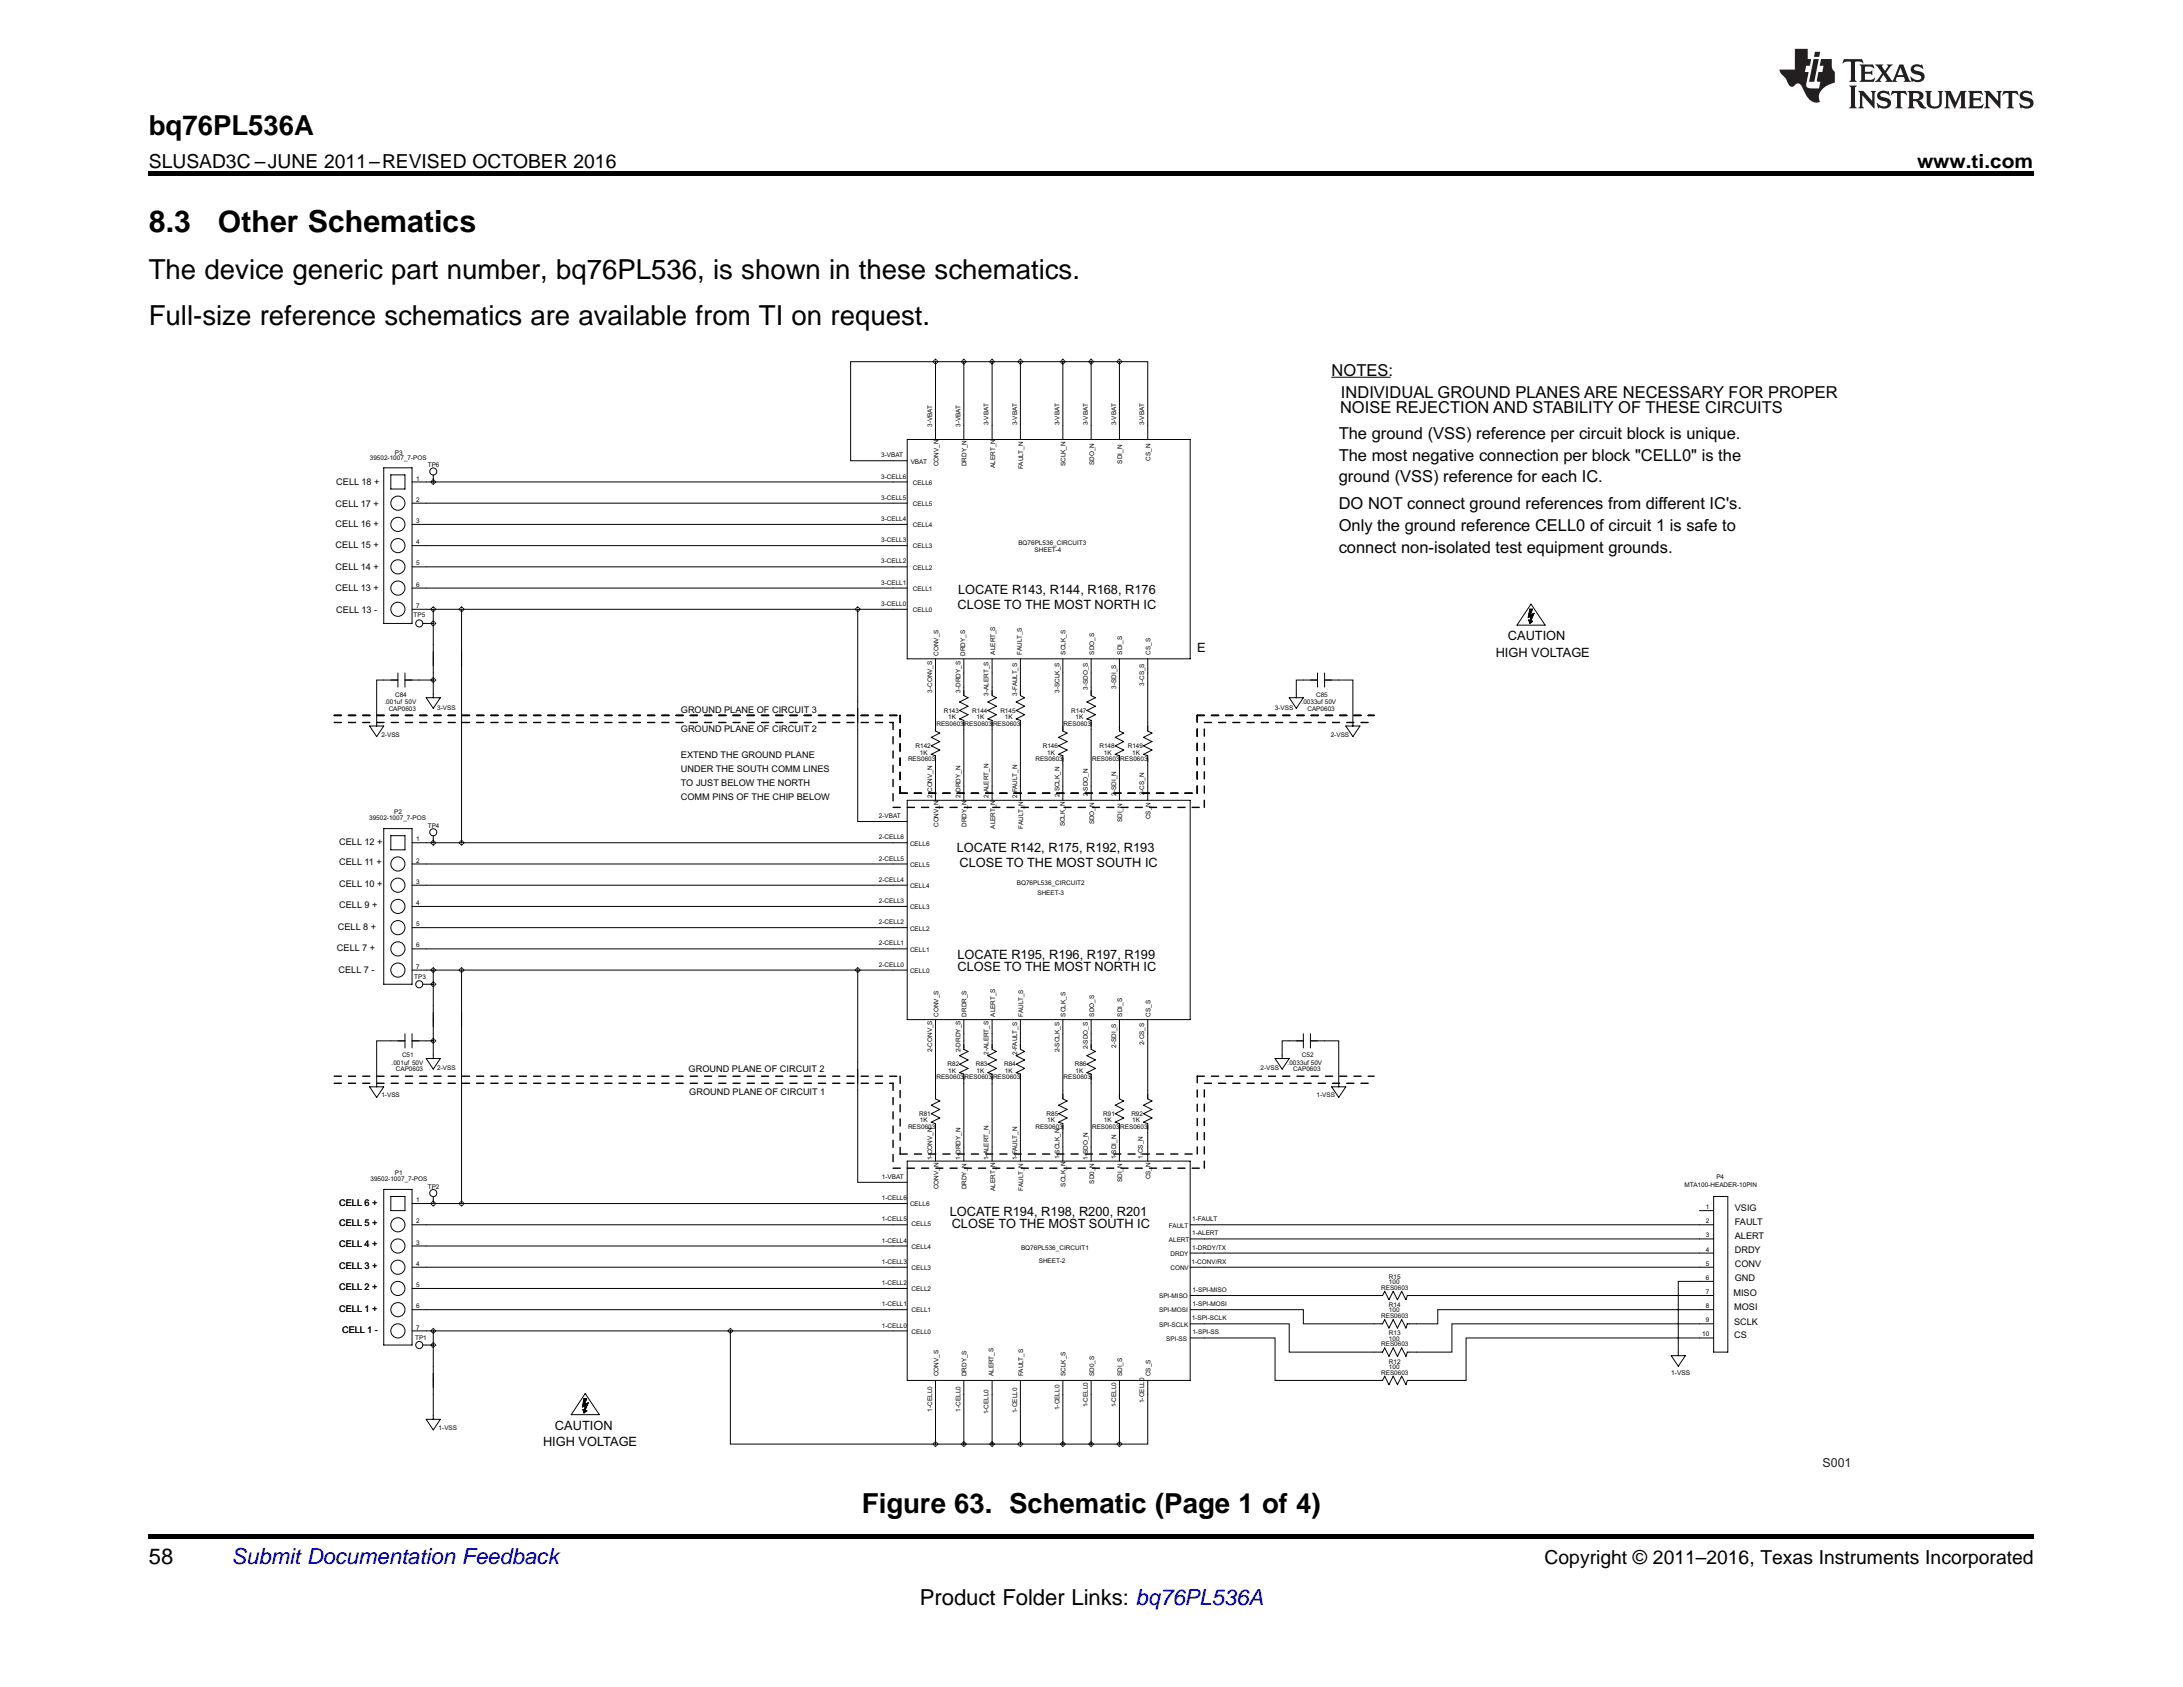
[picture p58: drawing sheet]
<svg xmlns="http://www.w3.org/2000/svg" width="279mm" height="216mm" viewBox="0 0 279 216" stroke-linecap="round" stroke-linejoin="round" font-family="sans-serif">
<defs><g id="words">
<g font-size="3.9">
<text x="19" y="29.7">8.3</text>
<text x="27.9" y="29.7">Other Schematics</text>
</g>
<g font-size="3.5">
<text x="19" y="17.3">bq76PL536A</text>
<text x="19" y="35.7">The device generic part number, bq76PL536, is shown in these schematics.</text>
<text x="19" y="41.6">Full-size reference schematics are available from TI on request.</text>
<text x="110.3" y="193.6">Figure 63. Schematic (Page 1 of 4)</text>
</g>
<g font-size="2.8">
<text x="19" y="200.1">58</text>
<text x="117.7" y="205.4">Product Folder Links: bq76PL536A</text>
</g>
<text font-size="2.8" fill="#0000c8" x="29.6" y="200.1">Submit Documentation Feedback</text>
<g font-size="2.5">
<text x="19" y="21.4">SLUSAD3C –JUNE 2011–REVISED OCTOBER 2016</text>
<text x="245.4" y="21.4">www.ti.com</text>
<text x="197.7" y="200.1">Copyright © 2011–2016, Texas Instruments Incorporated</text>
</g>
<g font-size="2.1" fill="#040503">
<text x="170.4" y="48.1">NOTES:</text>
<text x="171.5" y="52.8">NOISE REJECTION AND STABILITY OF THESE CIRCUITS</text>
<text x="171.6" y="50.9">INDIVIDUAL GROUND PLANES ARE NECESSARY FOR PROPER</text>
<text x="171.3" y="56.2">The ground (VSS) reference per circuit block is unique.</text>
<text x="171.3" y="59">The most negative connection per block &quot;CELL0&quot; is the</text>
<text x="171.3" y="65.1">DO NOT connect ground references from different IC's.</text>
<text x="171.3" y="61.7">ground (VSS) reference for each IC.</text>
<text x="171.3" y="68">Only the ground reference CELL0 of circuit 1 is safe to</text>
<text x="171.3" y="70.7">connect non-isolated test equipment grounds.</text>
</g>
<g font-size="1.6" fill="#040503">
<text x="122.6" y="78">CLOSE TO THE MOST NORTH IC</text>
<text x="122.6" y="76.1">LOCATE R143, R144, R168, R176</text>
<text x="153.2" y="83.4">E</text>
<text x="193" y="82">CAUTION</text>
<text x="191.4" y="84">HIGH VOLTAGE</text>
<text x="122.5" y="109">LOCATE R142, R175, R192, R193</text>
<text x="122.8" y="110.9">CLOSE TO THE MOST SOUTH IC</text>
<text x="122.6" y="124.3">CLOSE TO THE MOST NORTH IC</text>
<text x="122.6" y="122.8">LOCATE R195, R196, R197, R199</text>
<text x="121.6" y="155.7">LOCATE R194, R198, R200, R201</text>
<text x="121.8" y="157.1">CLOSE TO THE MOST SOUTH IC</text>
<text x="69.5" y="185.1">HIGH VOLTAGE</text>
<text x="71" y="183">CAUTION</text>
</g>
<text font-size="1.6" fill="#231f20" x="233.3" y="187.7">S001</text>
<g font-size="1.2" fill="#040503">
<text x="43" y="64.9">CELL 17 +</text>
<text x="43" y="62.1">CELL 18 +</text>
<text x="43" y="67.5">CELL 16 +</text>
<text x="43" y="70.2">CELL 15 +</text>
<text x="43" y="72.9">CELL 14 +</text>
<text x="43" y="75.6">CELL 13 +</text>
<text x="43" y="78.4">CELL 13 -</text>
<text x="87.1" y="93.6">GROUND PLANE OF CIRCUIT 2</text>
<text x="87.1" y="91.2">GROUND PLANE OF CIRCUIT 3</text>
<text x="87.1" y="97">EXTEND THE GROUND PLANE</text>
<text x="87.1" y="98.8">UNDER THE SOUTH COMM LINES</text>
<text x="87.1" y="100.6">TO JUST BELOW THE NORTH</text>
<text x="87.1" y="102.4">COMM PINS OF THE CHIP BELOW</text>
<text x="43.4" y="108.1">CELL 12 +</text>
<text x="43.4" y="110.7">CELL 11 +</text>
<text x="43.4" y="113.5">CELL 10 +</text>
<text x="43.2" y="119">CELL 8 +</text>
<text x="43.4" y="116.2">CELL 9 +</text>
<text x="43.1" y="121.7">CELL 7 +</text>
<text x="43.3" y="124.5">CELL 7 -</text>
<text x="88.1" y="137.2">GROUND PLANE OF CIRCUIT 2</text>
<text x="88.2" y="140.1">GROUND PLANE OF CIRCUIT 1</text>
<text x="43.4" y="154.3">CELL 6 +</text>
<text x="222" y="154.9">VSIG</text>
<text x="43.4" y="156.9">CELL 5 +</text>
<text x="43.4" y="159.6">CELL 4 +</text>
<text x="222" y="156.7">FAULT</text>
<text x="222" y="158.6">ALERT</text>
<text x="222" y="160.4">DRDY</text>
<text x="43.4" y="162.4">CELL 3 +</text>
<text x="43.4" y="165.2">CELL 2 +</text>
<text x="43.4" y="167.9">CELL 1 +</text>
<text x="221.9" y="165.8">MISO</text>
<text x="221.9" y="167.7">MOSI</text>
<text x="222" y="162.2">CONV</text>
<text x="222" y="164">GND</text>
<text x="43.8" y="170.6">CELL 1 -</text>
<text x="221.9" y="171.2">CS</text>
<text x="221.9" y="169.6">SCLK</text>
</g>
<g font-size=".8" fill="#040503">
<text x="47.3" y="58.9">39502-1007_7-POS</text>
<text x="50.5" y="58.2">P3</text>
<text x="54.8" y="59.8">TP6</text>
<text x="112.8" y="58.5">3-VBAT</text>
<text x="116.6" y="59.4">VBAT</text>
<text x="119.3" y="54.6" transform="rotate(-90 119.3 54.6)">3-VBAT</text>
<text x="120.1" y="59.7" transform="rotate(-90 120.1 59.7)">CONV_N</text>
<text x="122.9" y="54.6" transform="rotate(-90 122.9 54.6)">3-VBAT</text>
<text x="123.7" y="59.7" transform="rotate(-90 123.7 59.7)">DRDY_N</text>
<text x="126.5" y="54.4" transform="rotate(-90 126.5 54.4)">3-VBAT</text>
<text x="127.4" y="59.9" transform="rotate(-90 127.4 59.9)">ALERT_N</text>
<text x="130.2" y="54.4" transform="rotate(-90 130.2 54.4)">3-VBAT</text>
<text x="135.6" y="54.4" transform="rotate(-90 135.6 54.4)">3-VBAT</text>
<text x="136.4" y="59.7" transform="rotate(-90 136.4 59.7)">SCLK_N</text>
<text x="139.2" y="54.4" transform="rotate(-90 139.2 54.4)">3-VBAT</text>
<text x="140" y="59.5" transform="rotate(-90 140 59.5)">SDO_N</text>
<text x="142.8" y="54.4" transform="rotate(-90 142.8 54.4)">3-VBAT</text>
<text x="143.6" y="59.3" transform="rotate(-90 143.6 59.3)">SDI_N</text>
<text x="146.4" y="54.4" transform="rotate(-90 146.4 54.4)">3-VBAT</text>
<text x="147.3" y="59" transform="rotate(-90 147.3 59)">CS_N</text>
<text x="53.3" y="61.5">1</text>
<text x="53.3" y="64.2">2</text>
<text x="112.8" y="64">3-CELL5</text>
<text x="112.8" y="61.2">3-CELL6</text>
<text x="116.8" y="64.8">CELL5</text>
<text x="116.8" y="62">CELL6</text>
<text x="131" y="60" transform="rotate(-90 131 60)">FAULT_N</text>
<text x="53.3" y="66.9">3</text>
<text x="53.3" y="69.7">4</text>
<text x="112.8" y="69.4">3-CELL3</text>
<text x="112.8" y="66.7">3-CELL4</text>
<text x="116.8" y="70.2">CELL3</text>
<text x="116.8" y="67.5">CELL4</text>
<text x="130.3" y="69.7">BQ76PL536_CIRCUIT3</text>
<text x="132.4" y="70.7">SHEET-4</text>
<text x="53.3" y="72.4">5</text>
<text x="53.3" y="75.1">6</text>
<text x="53.3" y="77.8">7</text>
<text x="112.8" y="74.8">3-CELL1</text>
<text x="112.8" y="72.1">3-CELL2</text>
<text x="112.8" y="77.6">3-CELL0</text>
<text x="116.8" y="75.6">CELL1</text>
<text x="116.8" y="72.9">CELL2</text>
<text x="52.9" y="79">TP5</text>
<text x="116.8" y="78.3">CELL0</text>
<text x="120.1" y="83.9" transform="rotate(-90 120.1 83.9)">CONV_S</text>
<text x="123.5" y="83.9" transform="rotate(-90 123.5 83.9)">DRDY_S</text>
<text x="127.4" y="83.8" transform="rotate(-90 127.4 83.8)">ALERT_S</text>
<text x="130.8" y="83.8" transform="rotate(-90 130.8 83.8)">FAULT_S</text>
<text x="136.4" y="83.8" transform="rotate(-90 136.4 83.8)">SCLK_S</text>
<text x="140" y="83.8" transform="rotate(-90 140 83.8)">SDO_S</text>
<text x="143.6" y="83.8" transform="rotate(-90 143.6 83.8)">SDI_S</text>
<text x="147.3" y="83.8" transform="rotate(-90 147.3 83.8)">CS_S</text>
<text x="50.6" y="89.1">C84</text>
<text x="119.3" y="88.7" transform="rotate(-90 119.3 88.7)">3-CONV_S</text>
<text x="122.9" y="88.7" transform="rotate(-90 122.9 88.7)">3-DRDY_S</text>
<text x="126.5" y="89" transform="rotate(-90 126.5 89)">3-ALERT_S</text>
<text x="130.2" y="89" transform="rotate(-90 130.2 89)">3-FAULT_S</text>
<text x="135.6" y="88.7" transform="rotate(-90 135.6 88.7)">3-SCLK_S</text>
<text x="139.2" y="88.3" transform="rotate(-90 139.2 88.3)">3-SDO_S</text>
<text x="142.8" y="88.1" transform="rotate(-90 142.8 88.1)">3-SDI_S</text>
<text x="146.4" y="87.8" transform="rotate(-90 146.4 87.8)">3-CS_S</text>
<text x="168.4" y="89.1">C85</text>
<text x="48.8" y="94.3">2-VSS</text>
<text x="49.2" y="90.1">.001uf 50V</text>
<text x="49.8" y="90.9">CAP0603</text>
<text x="55.9" y="90.8">3-VSS</text>
<text x="117.2" y="95.8">R142</text>
<text x="119.9" y="92.9">RES0603RES0603RES0603</text>
<text x="120.8" y="91.2">R143</text>
<text x="121.4" y="92">1K</text>
<text x="124.4" y="91.2">R144</text>
<text x="125" y="92">1K</text>
<text x="128" y="91.2">R145</text>
<text x="128.6" y="92">1K</text>
<text x="133.5" y="95.8">R146</text>
<text x="136.1" y="92.9">RES0603</text>
<text x="137.1" y="91.2">R147</text>
<text x="137.7" y="92">1K</text>
<text x="140.7" y="95.8">R148</text>
<text x="144.3" y="95.8">R149</text>
<text x="163.2" y="90.8">3-VSS</text>
<text x="166.6" y="90.1">.0033uf 50V</text>
<text x="167.3" y="90.9">CAP0603</text>
<text x="170.3" y="94.3">2-VSS</text>
<text x="116.2" y="97.4">RES0603</text>
<text x="117.7" y="96.6">1K</text>
<text x="132.5" y="97.4">RES0603</text>
<text x="134" y="96.6">1K</text>
<text x="139.2" y="101.9" transform="rotate(-90 139.2 101.9)">2-SDO_N</text>
<text x="139.8" y="97.4">RES0603RES0603</text>
<text x="141.3" y="96.6">1K</text>
<text x="142.8" y="101.8" transform="rotate(-90 142.8 101.8)">2-SDI_N</text>
<text x="144.9" y="96.6">1K</text>
<text x="146.4" y="101.8" transform="rotate(-90 146.4 101.8)">2-CS_N</text>
<text x="47.3" y="105">39502-1007_7-POS</text>
<text x="50.5" y="104.2">P2</text>
<text x="53.3" y="107.7">1</text>
<text x="54.8" y="106">TP4</text>
<text x="112.5" y="107.4">2-CELL6</text>
<text x="112.5" y="104.7">2-VBAT</text>
<text x="119.3" y="102.1" transform="rotate(-90 119.3 102.1)">2-CONV_N</text>
<text x="120.1" y="105.9" transform="rotate(-90 120.1 105.9)">CONV_N</text>
<text x="122.9" y="102.1" transform="rotate(-90 122.9 102.1)">2-DRDY_N</text>
<text x="123.7" y="105.9" transform="rotate(-90 123.7 105.9)">DRDY_N</text>
<text x="126.5" y="102.1" transform="rotate(-90 126.5 102.1)">2-ALERT_N</text>
<text x="127.4" y="106.1" transform="rotate(-90 127.4 106.1)">ALERT_N</text>
<text x="130.2" y="102.1" transform="rotate(-90 130.2 102.1)">2-FAULT_N</text>
<text x="131" y="106.1" transform="rotate(-90 131 106.1)">FAULT_N</text>
<text x="135.6" y="102" transform="rotate(-90 135.6 102)">2-SCLK_N</text>
<text x="136.3" y="105.8" transform="rotate(-90 136.3 105.8)">SCLK_N</text>
<text x="140" y="105.5" transform="rotate(-90 140 105.5)">SDO_N</text>
<text x="143.6" y="105.2" transform="rotate(-90 143.6 105.2)">SDI_N</text>
<text x="147.3" y="104.9" transform="rotate(-90 147.3 104.9)">CS_N</text>
<text x="53.3" y="110.4">2</text>
<text x="53.3" y="113.1">3</text>
<text x="112.5" y="112.8">2-CELL4</text>
<text x="112.5" y="110.1">2-CELL5</text>
<text x="116.5" y="113.6">CELL4</text>
<text x="116.5" y="110.9">CELL5</text>
<text x="116.5" y="108.2">CELL6</text>
<text x="130.1" y="113.3">BQ76PL536_CIRCUIT2</text>
<text x="53.3" y="115.8">4</text>
<text x="53.3" y="118.5">5</text>
<text x="112.5" y="118.3">2-CELL2</text>
<text x="112.5" y="115.6">2-CELL3</text>
<text x="116.5" y="119.1">CELL2</text>
<text x="116.5" y="116.4">CELL3</text>
<text x="132.8" y="114.6">SHEET-3</text>
<text x="53" y="125.3">TP3</text>
<text x="53.3" y="121.3">6</text>
<text x="53.3" y="124">7</text>
<text x="112.5" y="121">2-CELL1</text>
<text x="112.5" y="123.7">2-CELL0</text>
<text x="116.5" y="124.5">CELL0</text>
<text x="116.5" y="121.8">CELL1</text>
<text x="120.1" y="130.1" transform="rotate(-90 120.1 130.1)">CONV_S</text>
<text x="123.7" y="130.1" transform="rotate(-90 123.7 130.1)">DRDR_S</text>
<text x="127.4" y="130.1" transform="rotate(-90 127.4 130.1)">ALERT_S</text>
<text x="131" y="130.1" transform="rotate(-90 131 130.1)">FAULT_S</text>
<text x="136.4" y="130.1" transform="rotate(-90 136.4 130.1)">SCLK_S</text>
<text x="140" y="130.1" transform="rotate(-90 140 130.1)">SDO_S</text>
<text x="143.6" y="130.1" transform="rotate(-90 143.6 130.1)">SDI_S</text>
<text x="147.3" y="130.1" transform="rotate(-90 147.3 130.1)">CS_S</text>
<text x="50.1" y="136.3">.001uf 50V</text>
<text x="50.7" y="137.1">CAP0603</text>
<text x="51.5" y="135.3">C51</text>
<text x="55.9" y="137">2-VSS</text>
<text x="119.3" y="134.7" transform="rotate(-90 119.3 134.7)">2-CONV_S</text>
<text x="121.3" y="136.5">R82</text>
<text x="121.4" y="137.3">1K</text>
<text x="122.9" y="134.7" transform="rotate(-90 122.9 134.7)">2-DRDY_S</text>
<text x="124.9" y="136.5">R83</text>
<text x="125" y="137.3">1K</text>
<text x="126.5" y="135" transform="rotate(-90 126.5 135)">2-ALERT_S</text>
<text x="128.5" y="136.5">R84</text>
<text x="128.6" y="137.3">1K</text>
<text x="130.2" y="135" transform="rotate(-90 130.2 135)">2-FAULT_S</text>
<text x="135.6" y="134.7" transform="rotate(-90 135.6 134.7)">2-SCLK_S</text>
<text x="137.6" y="136.5">R86</text>
<text x="137.7" y="137.3">1K</text>
<text x="139.2" y="134.3" transform="rotate(-90 139.2 134.3)">2-SDO_S</text>
<text x="142.8" y="134.1" transform="rotate(-90 142.8 134.1)">2-SDI_S</text>
<text x="146.4" y="133.8" transform="rotate(-90 146.4 133.8)">2-CS_S</text>
<text x="161.3" y="137">2-VSS</text>
<text x="164.8" y="136.3">.0033uf 50V</text>
<text x="165.5" y="137.1">CAP0603</text>
<text x="166.6" y="135.3">C52</text>
<text x="48.8" y="140.4">1-VSS</text>
<text x="117.6" y="142.8">R81</text>
<text x="117.7" y="143.6">1K</text>
<text x="119.9" y="138.1">RES0603RES0603RES0603</text>
<text x="133.9" y="142.8">R85</text>
<text x="134" y="143.6">1K</text>
<text x="136.1" y="138.1">RES0603</text>
<text x="141.2" y="142.8">R91</text>
<text x="141.3" y="143.6">1K</text>
<text x="144.8" y="142.8">R92</text>
<text x="144.9" y="143.6">1K</text>
<text x="168.5" y="140.4">1-VSS</text>
<text x="116.2" y="144.5">RES0603</text>
<text x="119.3" y="148.5" transform="rotate(-90 119.3 148.5)">1-CONV_N</text>
<text x="122.9" y="148.4" transform="rotate(-90 122.9 148.4)">1-DRDY_N</text>
<text x="126.5" y="148.5" transform="rotate(-90 126.5 148.5)">1-ALERT_N</text>
<text x="130.2" y="148.5" transform="rotate(-90 130.2 148.5)">1-FAULT_N</text>
<text x="132.5" y="144.5">RES0603</text>
<text x="135.6" y="148.4" transform="rotate(-90 135.6 148.4)">1-SCLK_N</text>
<text x="139.2" y="148.4" transform="rotate(-90 139.2 148.4)">1-SDO_N</text>
<text x="139.8" y="144.5">RES0603RES0603</text>
<text x="142.8" y="148.4" transform="rotate(-90 142.8 148.4)">1-SDI_N</text>
<text x="146.3" y="148.3" transform="rotate(-90 146.3 148.3)">1-CS_N</text>
<text x="47.4" y="151.2">39502-1007_7-POS</text>
<text x="50.5" y="150.4">P1</text>
<text x="53.3" y="153.8">1</text>
<text x="54.8" y="152.1">TP2</text>
<text x="112.9" y="150.9">1-VBAT</text>
<text x="112.9" y="153.6">1-CELL6</text>
<text x="116.5" y="154.4">CELL6</text>
<text x="120.1" y="152.2" transform="rotate(-90 120.1 152.2)">CONV_N</text>
<text x="123.7" y="152.2" transform="rotate(-90 123.7 152.2)">DRDY_N</text>
<text x="127.4" y="152.4" transform="rotate(-90 127.4 152.4)">ALERT_N</text>
<text x="131" y="152.4" transform="rotate(-90 131 152.4)">FAULT_N</text>
<text x="136.4" y="151.9" transform="rotate(-90 136.4 151.9)">SCLK_N</text>
<text x="140" y="151.5" transform="rotate(-90 140 151.5)">SD0_N</text>
<text x="143.6" y="151.3" transform="rotate(-90 143.6 151.3)">SDI_N</text>
<text x="147.3" y="150.9" transform="rotate(-90 147.3 150.9)">CS_N</text>
<text x="215.6" y="152">MTA100-HEADER-10PIN</text>
<text x="218.3" y="154.8">1</text>
<text x="219.7" y="150.9">P4</text>
<text x="53.3" y="156.6">2</text>
<text x="53.3" y="159.3">3</text>
<text x="112.9" y="161.7">1-CELL3</text>
<text x="112.9" y="159">1-CELL4</text>
<text x="112.9" y="156.3">1-CELL5</text>
<text x="116.7" y="159.8">CELL4</text>
<text x="116.7" y="156.9">CELL5</text>
<text x="130.7" y="159.9">BQ76PL536_CIRCUIT1</text>
<text x="133" y="161.6">SHEET-2</text>
<text x="149.6" y="157.1">FAULT</text>
<text x="149.6" y="158.9">ALERT</text>
<text x="149.8" y="160.7">DRDY</text>
<text x="152.5" y="161.7">1-CONV/RX</text>
<text x="152.6" y="156.3">1-FAULT</text>
<text x="152.6" y="158.1">1-ALERT</text>
<text x="152.6" y="159.9">1-DRDY/TX</text>
<text x="218.3" y="156.6">2</text>
<text x="218.3" y="158.4">3</text>
<text x="218.3" y="160.2">4</text>
<text x="53.3" y="162">4</text>
<text x="53.3" y="164.7">5</text>
<text x="53.3" y="167.4">6</text>
<text x="112.9" y="167.2">1-CELL1</text>
<text x="112.9" y="164.4">1-CELL2</text>
<text x="116.7" y="168">CELL1</text>
<text x="116.7" y="165.3">CELL2</text>
<text x="116.7" y="162.5">CELL3</text>
<text x="148.4" y="166.2">SPI-MISO</text>
<text x="148.4" y="168">SPI-MOSI</text>
<text x="149.8" y="162.5">CONV</text>
<text x="152.6" y="165.4">1-SPI-MISO</text>
<text x="152.6" y="167.2">1-SPI-MOSI</text>
<text x="176.8" y="165.1">RES0603</text>
<text x="177.8" y="167.3">R14</text>
<text x="177.8" y="168">100</text>
<text x="177.8" y="163.6">R15</text>
<text x="177.8" y="164.4">100</text>
<text x="218.3" y="162">5</text>
<text x="218.3" y="163.8">6</text>
<text x="218.3" y="165.6">7</text>
<text x="218.3" y="167.4">8</text>
<text x="53.1" y="171.4">TP1</text>
<text x="53.3" y="170.2">7</text>
<text x="112.9" y="169.9">1-CELL0</text>
<text x="116.7" y="170.7">CELL0</text>
<text x="148.4" y="169.8">SPI-SCLK</text>
<text x="149.3" y="171.6">SPI-SS</text>
<text x="152.5" y="169">1-SPI-SCLK</text>
<text x="152.6" y="170.8">1-SPI-SS</text>
<text x="176.8" y="172.3">RES0603</text>
<text x="176.8" y="168.7">RES0603</text>
<text x="177.8" y="170.9">R13</text>
<text x="177.8" y="171.6">100</text>
<text x="217.9" y="171">10</text>
<text x="218.3" y="169.2">9</text>
<text x="120.1" y="176.1" transform="rotate(-90 120.1 176.1)">CONV_S</text>
<text x="123.7" y="176.1" transform="rotate(-90 123.7 176.1)">DRDY_S</text>
<text x="127.2" y="176.1" transform="rotate(-90 127.2 176.1)">ALERT_S</text>
<text x="131" y="176.1" transform="rotate(-90 131 176.1)">FAULT_S</text>
<text x="136.4" y="176.1" transform="rotate(-90 136.4 176.1)">SCLK_S</text>
<text x="140" y="176.1" transform="rotate(-90 140 176.1)">SD0_S</text>
<text x="143.6" y="176.1" transform="rotate(-90 143.6 176.1)">SDI_S</text>
<text x="146.4" y="179.6" transform="rotate(-90 146.4 179.6)">1-CELL0</text>
<text x="147.3" y="176.1" transform="rotate(-90 147.3 176.1)">CS_S</text>
<text x="176.8" y="176">RES0603</text>
<text x="177.8" y="174.5">R12</text>
<text x="177.8" y="175.2">100</text>
<text x="213.9" y="176">1-VSS</text>
<text x="56.1" y="183">1-VSS</text>
<text x="119.3" y="180.6" transform="rotate(-90 119.3 180.6)">1-CELL0</text>
<text x="122.9" y="180.6" transform="rotate(-90 122.9 180.6)">1-CELL0</text>
<text x="126.5" y="181" transform="rotate(-90 126.5 181)">1-CELL0</text>
<text x="130.2" y="180.8" transform="rotate(-90 130.2 180.8)">1-CELL0</text>
<text x="135.6" y="180.5" transform="rotate(-90 135.6 180.5)">1-CELL0</text>
<text x="139.2" y="180.1" transform="rotate(-90 139.2 180.1)">1-CELL0</text>
<text x="142.8" y="180.1" transform="rotate(-90 142.8 180.1)">1-CELL0</text>
</g>
</g></defs>
<path d="M19 196.3h241.3v.5h-241.3z" fill="#000"/>
<g fill="none" stroke="#040503" stroke-width=".18" stroke-dasharray=".9 .9">
<path d="M42.8 91.6h72.4M42.8 92.5h71.5M114.3 92.5v10.8M115.2 91.6v9.9M153.2 91.6h22.7M154.1 92.5h21.8M114.3 103.3h39.8M115.2 101.5h38M153.2 101.5v-9.9M154.1 103.3v-10.8M42.8 137.7h72.4M42.8 138.6h71.5"/>
<path d="M114.3 138.6v10.9M115.2 137.7v10M153.2 137.7h22.7M154.1 138.6h21.8M114.3 149.5h39.8M115.2 147.7h38M153.2 147.7v-10M154.1 149.5v-10.9"/>
</g>
<g fill="none" stroke="#040503" stroke-width=".13">
<path d="M49.1 59.9h3.6v19.9h-3.6zM116.1 56.2h36.2v28.1h-36.2zM119.7 46.3h-10.8v12.7h7.2M119.7 46.3v9.9M119.7 46.3h23.6M123.4 46.3v9.9M127 46.3v9.9M130.6 46.3v9.9M136 46.3v9.9M139.7 46.3v9.9M143.3 46.3h3.6v9.9M143.3 46.3v9.9"/>
<path d="M170.4 48.3h7.5M50 60.8h1.8v1.8h-1.8zM52.7 78h63.4M52.7 61.7h63.4M52.7 64.4h63.4M52.7 67.1h63.4M52.7 69.8h63.4M52.7 72.5h63.4M52.7 75.3h63.4M54.1 79.8h1.4M55.5 60.8v.9M55.5 78v11.3"/>
<path d="M59.1 78v29.9M109.8 78v27.1h6.3M195.6 79h.1M195.6 78.9h.2M195.6 78.9h.3M195.6 78.9h.6M195.6 78.8h.6M195.7 79.3l.5 .2-.4 .3zM195.7 78.8h.5M195.7 78.7h.5M195.7 79.4h.1M195.7 78.7h.1"/>
<path d="M195.7 78.7h.2M195.7 79.4h.3M195.7 78.6h.2M195.7 79.5h.4M195.7 78.5h.2M195.7 79.6h.4M195.7 79.5h.5M195.7 78.4h.2M195.7 78.4h.3M195.8 79.6h.2M195.8 79.6h.3M195.8 78.4h.2"/>
<path d="M195.8 78.3h.2M195.8 79.7h.2M195.8 78.2h.2M195.8 78h.3l-.3 .7 .5-.2-.5 1.2 .2-.8-.4 .1zM195.8 79.7h.1M195.8 79.8h.1M195.8 78.2h.3M195.8 78.1h.3M195.8 78h.3M195.9 79.4h.1M195.9 79.3h.1M195.9 79.2h.1"/>
<path d="M195.9 78.7h.3M195.9 79.1h.2M196 79h.1M196 77.3l1.8 2.7h-3.6zM196 78.9h.1M196 78.9h.2M196 78.7h.3M196.1 78.6h.2M196.2 78.6h.1M196.3 78.5h.1M47.3 92.9h1.8l-.9 1.4zM50.9 87h-2.7v5.9"/>
<path d="M50.9 86.1v1.8M51.8 86.1v1.8M51.8 87h3.7M54.5 89.3h1.9l-.9 1.4zM119.7 84.3v9.2l.6 .3-1.1 .6 1.1 .5-1.1 .6 1.1 .5-1.1 .5 .5 .2v5.7M123.4 84.3v4.7l.5 .3-1.1 .5 1.1 .6-1.1 .5 1.1 .6-1.1 .5 .6 .2v10.2M127 84.3v4.7l.5 .3-1.1 .5 1.1 .6-1.1 .5 1.1 .6-1.1 .5 .6 .2v10.2M130.6 84.3v4.7l.5 .3-1 .5 1 .6-1 .5 1 .6-1 .5 .5 .2v10.2M136 84.3v9.2l.6 .3-1.1 .6 1.1 .5-1.1 .6 1.1 .5-1.1 .5 .5 .2v5.7M139.7 84.3v4.7l.5 .3-1.1 .5 1.1 .6-1.1 .5 1.1 .6-1.1 .5 .6 .2v10.2M143.3 84.3v9.2l.5 .3-1.1 .6 1.1 .5-1.1 .6 1.1 .5-1.1 .5 .6 .2v5.7M146.9 84.3v9.2l.5 .3-1 .6 1 .5-1 .6 1 .5-1 .5 .5 .2v5.7"/>
<path d="M165 89.3h1.8l-.9 1.4zM168.6 87h-2.7v2.3M168.6 86.1v1.8M169.5 87h3.7v5.9M169.5 86.1v1.8M172.2 92.9h1.9l-.9 1.4zM49.1 106h3.6v20h-3.6zM50 106.9h1.8v1.9h-1.8zM52.7 107.9h63.4M52.7 110.6h63.4M52.7 113.3h63.4M52.7 116h63.4"/>
<path d="M52.7 118.7h63.4M55.5 106.9v1M116.1 102.4h36.2v28.1h-36.2zM47.3 139.1h1.8l-.9 1.3zM51.8 133.2h-3.6v5.9M51.8 132.3v1.8M52.7 132.3v1.8M52.7 121.4h63.4M52.7 124.2h63.4M52.7 133.2h2.8M54.1 126h1.4M54.5 135.5h1.9l-.9 1.3z"/>
<path d="M55.5 124.2v11.3M59.1 124.2v29.8M109.8 124.2v27.1h6.3M119.7 130.5v10.1l.6 .3-1.1 .5 1.1 .6-1.1 .5 1.1 .6-1.1 .5 .5 .2v4.8M123.4 130.5v3.8l.5 .3-1.1 .5 1.1 .6-1.1 .5 1.1 .5-1.1 .6 .6 .2v11.1M127 130.5v3.8l.5 .3-1.1 .5 1.1 .6-1.1 .5 1.1 .5-1.1 .6 .6 .2v11.1M130.6 130.5v3.8l.5 .3-1 .5 1 .6-1 .5 1 .5-1 .6 .5 .2v11.1M136 130.5v10.1l.6 .3-1.1 .5 1.1 .6-1.1 .5 1.1 .6-1.1 .5 .5 .2v4.8M139.7 130.5v3.8l.5 .3-1.1 .5 1.1 .6-1.1 .5 1.1 .5-1.1 .6 .6 .2v11.1M143.3 130.5v10.1l.5 .3-1.1 .5 1.1 .6-1.1 .5 1.1 .6-1.1 .5 .6 .2v4.8M146.9 130.5v10.1l.5 .3-1 .5 1 .6-1 .5 1 .6-1 .5 .5 .2v4.8M163.2 135.5h1.8l-.9 1.3z"/>
<path d="M166.8 133.2h-2.7v2.3M166.8 132.3v1.8M167.7 133.2h3.6v5.9M167.7 132.3v1.8M170.4 139.1h1.8l-.9 1.3zM49.1 152.2h3.6v19.9h-3.6zM50 153.1h1.8v1.8h-1.8zM52.7 154h63.4M52.7 156.7h63.4M52.7 159.5h63.4M55.5 153.1v.9M116.1 148.6h36.2v28.1h-36.2z"/>
<path d="M152.3 156.7h67M152.3 158.6h67M217.5 154.9h1.8M219.3 153.1h1.8v19.9h-1.8zM52.7 162.2h63.4M52.7 164.9h63.4M52.7 167.6h63.4M52.7 170.3h63.4M54.1 172.1h1.4M55.5 170.3v11.3M74.6 180h.1M74.6 179.9h.2"/>
<path d="M74.6 179.9h.5M74.6 179.8h.6M74.6 179.7h.2M74.6 179.6h.2M74.7 179.6h.2M74.7 179.5h.2M74.7 179.4h.2M74.7 179.3h.3M74.7 179h.4l-.3 .8 .5-.3-.6 1.3 .2-.9-.4 .2zM74.7 179.2h.3M74.7 179.1h.3M74.7 179h.4"/>
<path d="M74.9 179.7h.3M74.9 178.3l1.8 2.7h-3.6zM74.9 180h.2M74.9 179.9h.2M75 179.7h.2M75.1 179.6h.1M75.2 179.6h.1M93.5 170.3v14.5h26.2M119.7 176.7v8.1M123.4 176.7v8.1M127 176.7v8.1M130.6 176.7v8.1"/>
<path d="M136 176.7v8.1M139.7 176.7v8.1M143.3 176.7v8.1M146.9 176.7v8.1h-3.6M152.3 167.6h14.5v1.8h10.2l.2-.5 .6 1.1 .5-1.1 .6 1.1 .5-1.1 .5 1.1 .2-.6h3.9v-1.8h35.3M152.3 171.2h10.9v5.5h13.8l.2-.6 .6 1.1 .5-1.1 .6 1.1 .5-1.1 .5 1.1 .2-.5h7.5v-5.5h31.7M152.3 169.4h12.7v3.6h12l.2-.5 .6 1.1 .5-1.1 .6 1.1 .5-1.1 .5 1.1 .2-.6h5.7v-3.6h33.5M152.3 162.2h67M152.3 160.4h67M152.3 165.8h24.7l.2-.5 .6 1 .5-1 .6 1 .5-1 .5 1 .2-.5h39.2M213.9 173.5h1.8l-.9 1.4zM219.3 164h-4.5v9.5"/>
<path d="M54.5 181.6h1.9l-.9 1.4zM74.6 180.4l.5 .2-.4 .2zM74.6 180.4h.1M74.6 180.5h.3M74.6 180.4h.2M74.7 180.5h.3M74.7 180.6h.4M74.7 180.7h.3M74.7 180.6h.3M74.7 180.7h.2M74.7 180.7h.1M74.7 180.8h.1"/>
<path d="M74.8 180.4h.1M74.8 180.3h.1M74.8 180.3h.2M74.9 180.2h.1M74.9 180.1h.1M119.7 184.8h23.6"/>
<circle cx="50.9" cy="67.1" r=".91"/>
<circle cx="50.9" cy="64.4" r=".91"/>
<circle cx="50.9" cy="78" r=".91"/>
<circle cx="50.9" cy="75.3" r=".91"/>
<circle cx="50.9" cy="72.5" r=".91"/>
<circle cx="50.9" cy="69.8" r=".91"/>
<circle cx="53.7" cy="79.8" r=".45"/>
<circle cx="55.5" cy="60.3" r=".45"/>
<circle cx="50.9" cy="118.7" r=".91"/>
<circle cx="50.9" cy="110.6" r=".91"/>
<circle cx="50.9" cy="116" r=".91"/>
<circle cx="50.9" cy="113.3" r=".91"/>
<circle cx="55.5" cy="106.5" r=".45"/>
<circle cx="50.9" cy="121.4" r=".91"/>
<circle cx="50.9" cy="124.2" r=".91"/>
<circle cx="53.7" cy="126" r=".45"/>
<circle cx="50.9" cy="156.7" r=".91"/>
<circle cx="50.9" cy="159.5" r=".91"/>
<circle cx="55.5" cy="152.7" r=".45"/>
<circle cx="50.9" cy="164.9" r=".91"/>
<circle cx="50.9" cy="167.6" r=".91"/>
<circle cx="50.9" cy="162.2" r=".91"/>
<circle cx="50.9" cy="170.3" r=".91"/>
<circle cx="53.7" cy="172.1" r=".45"/>
</g>
<path d="M59 124.2a.05 .05 0 0 0 .1 0 .05 .05 0 0 0-.1 0zM55.4 61.7a.05 .05 0 0 0 .1 0 .05 .05 0 0 0-.1 0zM55.4 107.9a.05 .05 0 0 0 .1 0 .05 .05 0 0 0-.1 0zM55.4 154a.05 .05 0 0 0 .1 0 .05 .05 0 0 0-.1 0zM55.4 133.2a.05 .05 0 0 0 .1 0 .05 .05 0 0 0-.1 0zM55.4 124.2a.05 .05 0 0 0 .1 0 .05 .05 0 0 0-.1 0zM55.4 126a.05 .05 0 0 0 .1 0 .05 .05 0 0 0-.1 0zM55.4 87a.05 .05 0 0 0 .1 0 .05 .05 0 0 0-.1 0zM55.4 78a.05 .05 0 0 0 .1 0 .05 .05 0 0 0-.1 0zM55.4 79.8a.05 .05 0 0 0 .1 0 .05 .05 0 0 0-.1 0zM55.4 170.3a.05 .05 0 0 0 .1 0 .05 .05 0 0 0-.1 0zM55.4 172.1a.05 .05 0 0 0 .1 0 .05 .05 0 0 0-.1 0zM139.6 184.8a.05 .05 0 0 0 .1 0 .05 .05 0 0 0-.1 0zM136 184.8a.05 .05 0 0 0 .1 0 .05 .05 0 0 0-.1 0zM123.3 184.8a.05 .05 0 0 0 .1 0 .05 .05 0 0 0-.1 0zM119.7 184.8a.05 .05 0 0 0 .1 0 .05 .05 0 0 0-.1 0zM119.7 46.3a.05 .05 0 0 0 .1 0 .05 .05 0 0 0-.1 0zM123.3 46.3a.05 .05 0 0 0 .1 0 .05 .05 0 0 0-.1 0zM136 46.3a.05 .05 0 0 0 .1 0 .05 .05 0 0 0-.1 0zM139.6 46.3a.05 .05 0 0 0 .1 0 .05 .05 0 0 0-.1 0z" fill-rule="evenodd" fill="#040503"/>
<g fill="none" stroke="#040503" stroke-width=".55">
<path d="M119.8 46.3h.1M123.4 46.3h.1M127 46.3h.1M130.6 46.3h.1M136.1 46.3h.1M139.7 46.3h.1M143.3 46.3h.1M55.5 78h.1M55.5 61.7h.1M55.5 79.8h.1M59.1 78h.1M109.8 78h.1"/>
<path d="M55.5 87h.1M55.5 107.9h.1M59.1 107.9h.1M55.5 133.2h.1M55.5 124.2h.1M55.5 126h.1M59.1 124.2h.1M109.8 124.2h.1M55.5 154h.1M59.1 154h.1M55.5 170.3h.1M55.5 172.1h.1"/>
<path d="M93.5 170.3h.1M119.8 184.8h.1M123.4 184.8h.1M127 184.8h.1M130.6 184.8h.1M136.1 184.8h.1M139.7 184.8h.1M143.3 184.8h.1"/>
</g>
<path d="M19 22h241.3v.5h-241.3z" fill="#000"/>
<g fill="#231f20">
<path d="M236 7.6l-.1 .5a1 1 0 0 1 1-.2v2.2l-.2 .4h.9l-.2-.4 .1-2.2a1.27 1.27 0 0 1 1 .2l-.2-.5zM238 8.3l.2 .3v1.5l-.2 .4h1.8l.2-.5v-.1a1.12 1.12 0 0 1-1.3 .3v-.8h.6l.3 .2v-.6l-.3 .2h-.6v-.5v-.1l.2-.1a.96 .96 0 0 1 1 .3l-.2-.5zM240 8.3l.9 1.1-.5 .7-.4 .4h.8l-.2-.2 .4-.7 .5 .7-.2 .2h1.5l-.2-.2 .2-.4h.9l.1 .4-.2 .2h1l-.3-.3-.7-1.9h-.5l-.7 1.7-.2 .3-.8-1 .5-.7 .4-.3h-.8l.1 .1v.2l-.4 .5-.3-.6 .1-.2zM243.2 8.6l.4 1h-.7zM244.8 8.4a.63 .63 0 0 0-.2 .7 .63 .63 0 0 0 .6 .4l.6 .2 .1 .2a.57 .57 0 0 1-1 .2l-.4-.3 .2 .7 .2-.1h.1a.92 .92 0 0 0 1.3-.6 .67 .67 0 0 0-.6-.7l-.6-.1-.1-.2v-.2a.82 .82 0 0 1 1.1 .3l-.1-.6-.2 .1-.1-.1a1.01 1.01 0 0 0-.9 .1zM236.7 10.9l.2 .4v2.2v.2l-.2 .2h1l-.2-.2-.1-.2v-2.2l.3-.4zM237.8 11.6l.3 .4v1.5l-.3 .4h.8l-.2-.4v-1.3l1.5 1.7v-1.9l.2-.4h-.7l.2 .4v.9l-1.1-1.3zM240.5 11.8a.62 .62 0 0 0-.2 .7 .62 .62 0 0 0 .6 .4l.6 .1 .1 .3a.57 .57 0 0 1-1 .2l-.4-.3 .2 .7 .2-.1h.1a.92 .92 0 0 0 1.3-.6 .67 .67 0 0 0-.6-.7l-.6-.1-.1-.2v-.2a.82 .82 0 0 1 1.1 .2l-.1-.6-.2 .1h-.1a1.02 1.02 0 0 0-.9 .1zM242.2 11.6l-.2 .6a.61 .61 0 0 1 .8-.3v1.6v.2l-.2 .2h.9l-.2-.2v-.2v-1.6a.63 .63 0 0 1 .7 .3l-.1-.6zM244.1 11.6l.3 .4v1.5l-.3 .4h1l-.2-.2-.1-.8 .5 .1 .1 .1a.83 .83 0 0 0 1.2 .7l-.4-.3a.96 .96 0 0 0-.6-.6v-.1a.58 .58 0 0 0 .6-.5 .58 .58 0 0 0-.5-.6zM244.9 11.9h.1a.45 .45 0 0 1 .5 .1 .45 .45 0 0 1 .1 .5l-.1 .1-.7 .1zM246.4 11.6l.2 .4v1.1a.84 .84 0 0 0 1 .8 .76 .76 0 0 0 .9-.8v-1.1l.2-.4h-.7l.2 .4v1.4a.6 .6 0 0 1-.7 .2 .6 .6 0 0 1-.4-.5v-1.1l.2-.4zM248.9 11.6l.2 .4v1.5l-.2 .4h.7l-.2-.4v-1.4l.8 1.8 .8-1.8v1.4l-.2 .4h.9l-.2-.2v-.2v-1.5l.2-.4h-.8l-.6 1.5-.6-1.5zM251.9 11.6l.2 .4v1.5v.2l-.2 .2h1.8l.2-.6h-.1a1.12 1.12 0 0 1-1.2 .3v-.8h.5l.4 .2v-.6l-.4 .2h-.5v-.6v-.1h.2a.96 .96 0 0 1 .9 .3l-.1-.6zM254 11.6l.2 .4v1.5l-.2 .4h.7l-.2-.4v-1.3l1.5 1.7v-1.9l.2-.4h-.7l.2 .4v.9l-1.1-1.3zM256.4 11.6l-.1 .6a.61 .61 0 0 1 .7-.3l.1 1.6-.1 .2-.2 .2h1l-.2-.2-.1-.2 .1-1.6a.63 .63 0 0 1 .7 .3l-.1-.6zM258.7 11.8a.62 .62 0 0 0-.2 .7 .62 .62 0 0 0 .6 .4l.6 .1 .1 .3a.57 .57 0 0 1-.9 .2l-.5-.3 .2 .7 .2-.1h.1a.92 .92 0 0 0 1.4-.6 .67 .67 0 0 0-.7-.7l-.6-.1-.1-.2v-.2a.82 .82 0 0 1 1.2 .2l-.1-.6-.2 .1h-.1a1.01 1.01 0 0 0-1 .1z"/>
<path d="M229.7 6.3v2.6h-1.9a1.6 1.6 0 0 0 .7 1l.1 .3a1.16 1.16 0 0 0 .8 .9l.2-.1a.56 .56 0 0 1 .5-.3 .56 .56 0 0 1 .5 .3l.2 .4a2.31 2.31 0 0 0 1.6 1.7l.5-.1v-.2a1.56 1.56 0 0 1 1-1.9l.9-.3v-1.4a.88 .88 0 0 1-.4-.8v-.8h-1.3l-.2 .8h.5l-.2 .8h-.5l-.1 1v.2l.4 .1-.2 .8-1.4-.1a.78 .78 0 0 1-.2-.8l.3-1.2h-.5l.2-.8h.4l.2-.8h-.4v-1.3zM232.1 7.6l-.6 2.9h.7l.6-2.9zM232.3 6.6l-.1 .7h.6l.2-.7z"/>
</g>
<use href="#words"/>
</svg>
